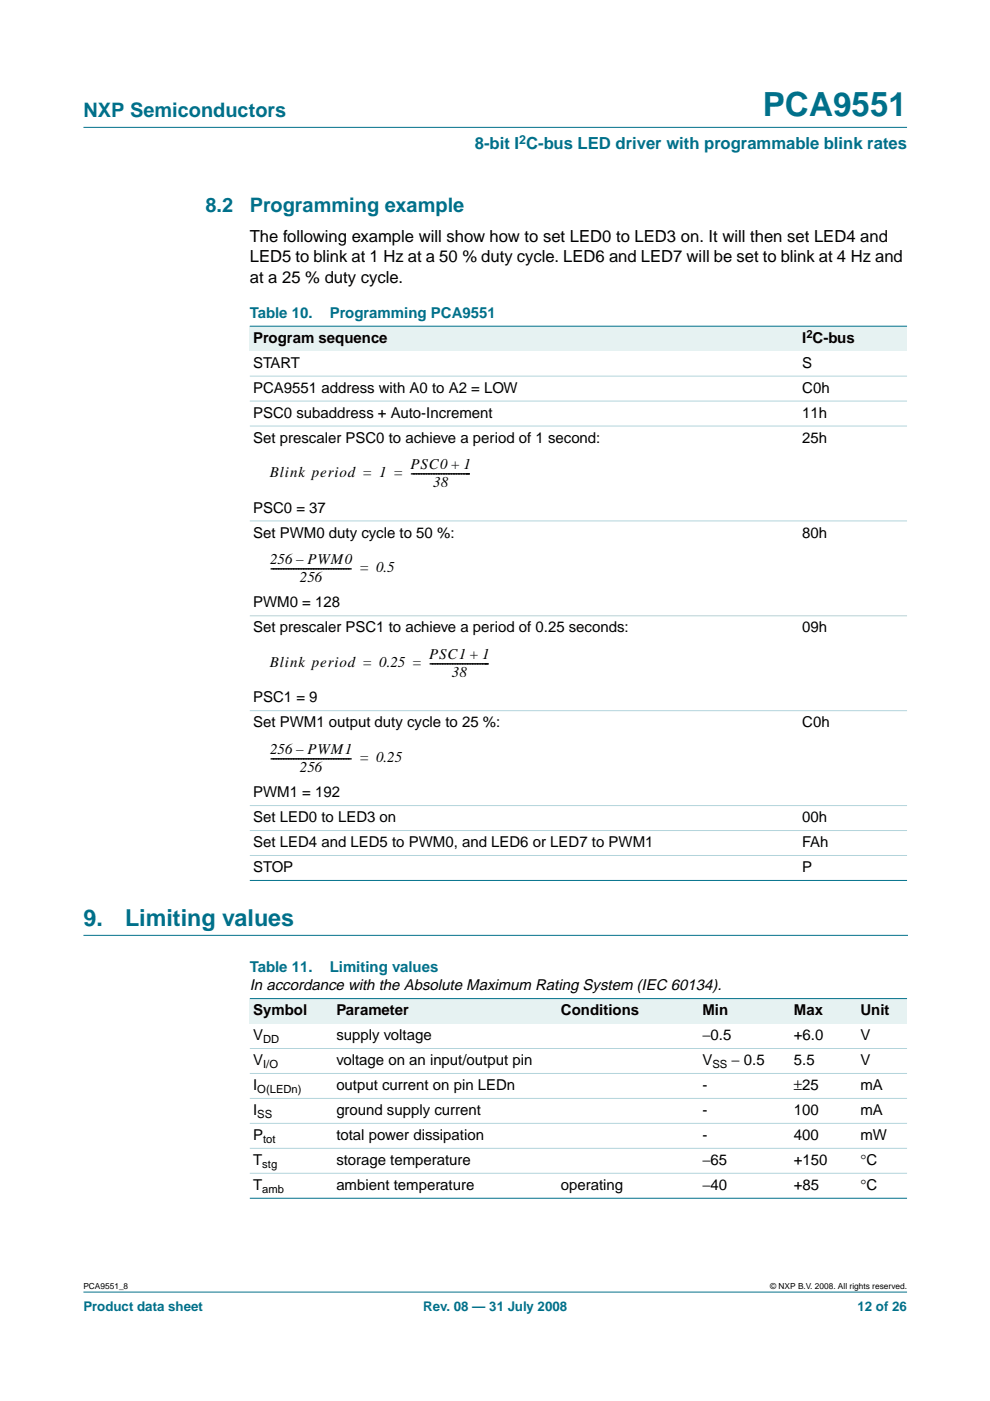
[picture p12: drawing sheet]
<svg xmlns="http://www.w3.org/2000/svg" width="210mm" height="297mm" viewBox="0 0 210 297" stroke-linecap="round" stroke-linejoin="round" font-family="sans-serif">
<defs><g id="words">
<text font-size="7.1" fill="#00708a" x="161.7" y="24.7">PCA9551</text>
<g font-size="4.9" fill="#00708a">
<text x="17.7" y="196.3">9.</text>
<text x="26.5" y="196.3">Limiting values</text>
</g>
<g font-size="4.2" fill="#00708a">
<text x="17.7" y="24.9">NXP Semiconductors</text>
<text x="43.6" y="45">8.2</text>
<text x="53" y="45">Programming example</text>
</g>
<text font-size="3.5" fill="#00708a" x="100.7" y="31.6">8-bit I C-bus LED driver with programmable blink rates</text>
<g font-size="3.5">
<text x="53" y="51.2">The following example will show how to set LED0 to LED3 on. It will then set LED4 and</text>
<text x="53" y="55.6">LED5 to blink at 1 Hz at a 50 % duty cycle. LED6 and LED7 will be set to blink at 4 Hz and</text>
<text x="53" y="60">at a 25 % duty cycle.</text>
</g>
<g font-size="3.2" fill="#00708a">
<text x="53" y="67.4">Table 10.</text>
<text x="69.9" y="67.4">Programming PCA9551</text>
<text x="53" y="206.1">Table 11.</text>
<text x="69.9" y="206.1">Limiting values</text>
</g>
<g font-size="3.2">
<text x="53.7" y="72.7">Program sequence</text>
<text x="53.7" y="78">START</text>
<text x="170.1" y="72.7">I C-bus</text>
<text x="170.1" y="78">S</text>
<text x="53.7" y="83.3">PCA9551 address with A0 to A2 = LOW</text>
<text x="170.1" y="83.3">C0h</text>
<text x="53.7" y="88.6">PSC0 subaddress + Auto-Increment</text>
<text x="170.1" y="88.6">11h</text>
<text x="53.7" y="93.9">Set prescaler PSC0 to achieve a period of 1 second:</text>
<text x="170.1" y="93.9">25h</text>
<text x="57.2" y="101.2">Blink period = 1 = -----------------------</text>
<text x="87" y="99.4">PSC0 + 1</text>
<text x="91.8" y="103.3">38</text>
<text x="53.7" y="108.7">PSC0 = 37</text>
<text x="53.7" y="114">Set PWM0 duty cycle to 50 %:</text>
<text x="170.1" y="114">80h</text>
<text x="57.3" y="119.5">256 – PWM0</text>
<text x="57.3" y="121.4">-------------------------------- = 0.5</text>
<text x="63.6" y="123.4">256</text>
<text x="53.7" y="128.8">PWM0 = 128</text>
<text x="53.7" y="134.1">Set prescaler PSC1 to achieve a period of 0.25 seconds:</text>
<text x="170.1" y="134.1">09h</text>
<text x="57.2" y="141.4">Blink period = 0.25 = -----------------------</text>
<text x="91" y="139.6">PSC1 + 1</text>
<text x="95.8" y="143.5">38</text>
<text x="53.7" y="148.9">PSC1 = 9</text>
<text x="53.7" y="154.2">Set PWM1 output duty cycle to 25 %:</text>
<text x="170.1" y="154.2">C0h</text>
<text x="57.3" y="159.8">256 – PWM1</text>
<text x="57.3" y="161.7">-------------------------------- = 0.25</text>
<text x="63.6" y="163.7">256</text>
<text x="53.7" y="169">PWM1 = 192</text>
<text x="53.7" y="174.3">Set LED0 to LED3 on</text>
<text x="53.7" y="179.6">Set LED4 and LED5 to PWM0, and LED6 or LED7 to PWM1</text>
<text x="170.1" y="174.3">00h</text>
<text x="170.1" y="179.6">FAh</text>
<text x="53.7" y="184.9">STOP</text>
<text x="170.1" y="184.9">P</text>
<text x="53" y="210">In accordance with the Absolute Maximum Rating System (IEC 60134).</text>
<text x="53.7" y="215.2">Symbol</text>
<text x="71.3" y="215.2">Parameter</text>
<text x="118.9" y="215.2">Conditions</text>
<text x="148.9" y="215.2">Min</text>
<text x="168.3" y="215.2">Max</text>
<text x="182.4" y="215.2">Unit</text>
<text x="53.7" y="220.5">V</text>
<text x="71.3" y="220.5">supply voltage</text>
<text x="148.9" y="220.5">−0.5</text>
<text x="168.3" y="220.5">+6.0</text>
<text x="182.4" y="220.5">V</text>
<text x="53.7" y="225.8">V</text>
<text x="71.3" y="225.8">voltage on an input/output pin</text>
<text x="148.9" y="225.8">V</text>
<text x="155.1" y="225.8">− 0.5</text>
<text x="168.3" y="225.8">5.5</text>
<text x="182.4" y="225.8">V</text>
<text x="53.7" y="231.1">I</text>
<text x="71.3" y="231.1">output current on pin LEDn</text>
<text x="148.9" y="231.1">-</text>
<text x="168.3" y="231.1">±25</text>
<text x="182.4" y="231.1">mA</text>
<text x="53.7" y="236.4">I</text>
<text x="71.3" y="236.4">ground supply current</text>
<text x="148.9" y="236.4">-</text>
<text x="168.3" y="236.4">100</text>
<text x="182.4" y="236.4">mA</text>
<text x="53.7" y="241.7">P</text>
<text x="71.3" y="241.7">total power dissipation</text>
<text x="148.9" y="241.7">-</text>
<text x="168.3" y="241.7">400</text>
<text x="182.4" y="241.7">mW</text>
<text x="53.7" y="247">T</text>
<text x="71.3" y="247">storage temperature</text>
<text x="148.9" y="247">−65</text>
<text x="168.3" y="247">+150</text>
<text x="182.4" y="247">°C</text>
<text x="53.7" y="252.3">T</text>
<text x="71.3" y="252.3">ambient temperature</text>
<text x="118.9" y="252.3">operating</text>
<text x="148.9" y="252.3">−40</text>
<text x="168.3" y="252.3">+85</text>
<text x="182.4" y="252.3">°C</text>
</g>
<g font-size="2.8" fill="#00708a">
<text x="17.7" y="278">Product data sheet</text>
<text x="89.7" y="278">Rev. 08 — 31 July 2008</text>
<text x="181.8" y="278">12 of 26</text>
</g>
<text font-size="2.6" fill="#00708a" x="110.1" y="30.5">2</text>
<g font-size="2.4">
<text x="171" y="71.7">2</text>
<text x="55.8" y="221.1">DD</text>
<text x="55.8" y="226.4">I/O</text>
<text x="151" y="226.4">SS</text>
<text x="54.6" y="231.7">O(LEDn)</text>
<text x="54.6" y="237">SS</text>
<text x="55.8" y="242.3">tot</text>
<text x="55.6" y="247.6">stg</text>
<text x="55.6" y="252.9">amb</text>
</g>
<g font-size="1.8">
<text x="17.7" y="273.4">PCA9551_8</text>
<text x="163.3" y="273.4">© NXP B.V. 2008. All rights reserved.</text>
</g>
</g></defs>
<g fill="#00708a" stroke="#00708a" stroke-width=".21">
<path d="M17.7 273.9h174.6z"/>
<path d="M17.7 27h174.6z"/>
</g>
<path d="M17.7 198.3h174.7" fill="none" stroke="#00708a" stroke-width=".21"/>
<g fill="#e6f2f2">
<path d="M53 69.2h116.4v5.3h-116.4z" fill-rule="evenodd"/>
<path d="M169.4 69.2h22.9v5.3h-22.9z" fill-rule="evenodd"/>
</g>
<g fill="#00708a" stroke="#00708a" stroke-width=".21">
<path d="M53 69.2h139.3z"/>
<path d="M53 186.7h139.3z"/>
</g>
<g fill="#b3d4db" stroke="#b3d4db" stroke-width=".21">
<path d="M53 79.7h139.3z"/>
<path d="M53 85h139.3z"/>
<path d="M53 90.3h139.3z"/>
<path d="M53 110.4h139.3z"/>
<path d="M53 130.6h139.3z"/>
<path d="M53 150.7h139.3z"/>
<path d="M53 170.8h139.3z"/>
<path d="M53 176.1h139.3z"/>
<path d="M53 181.4h139.3z"/>
</g>
<g fill="#e6f2f2">
<path d="M53 211.7h17.6v5.3h-17.6z" fill-rule="evenodd"/>
<path d="M70.6 211.7h47.6v5.3h-47.6z" fill-rule="evenodd"/>
<path d="M118.2 211.7h23v5.3h-23z" fill-rule="evenodd"/>
<path d="M141.2 211.7h7v5.3h-7z" fill-rule="evenodd"/>
<path d="M148.2 211.7h19.4v5.3h-19.4z" fill-rule="evenodd"/>
<path d="M167.6 211.7h14.1v5.3h-14.1z" fill-rule="evenodd"/>
<path d="M181.7 211.7h10.6v5.3h-10.6z" fill-rule="evenodd"/>
</g>
<g fill="#00708a" stroke="#00708a" stroke-width=".21">
<path d="M53 211.7h139.3z"/>
<path d="M53 254.1h139.3z"/>
</g>
<g fill="#b3d4db" stroke="#b3d4db" stroke-width=".21">
<path d="M53 222.3h139.3z"/>
<path d="M53 227.6h139.3z"/>
<path d="M53 232.9h139.3z"/>
<path d="M53 238.2h139.3z"/>
<path d="M53 243.5h139.3z"/>
<path d="M53 248.8h139.3z"/>
</g>
<use href="#words"/>
</svg>
